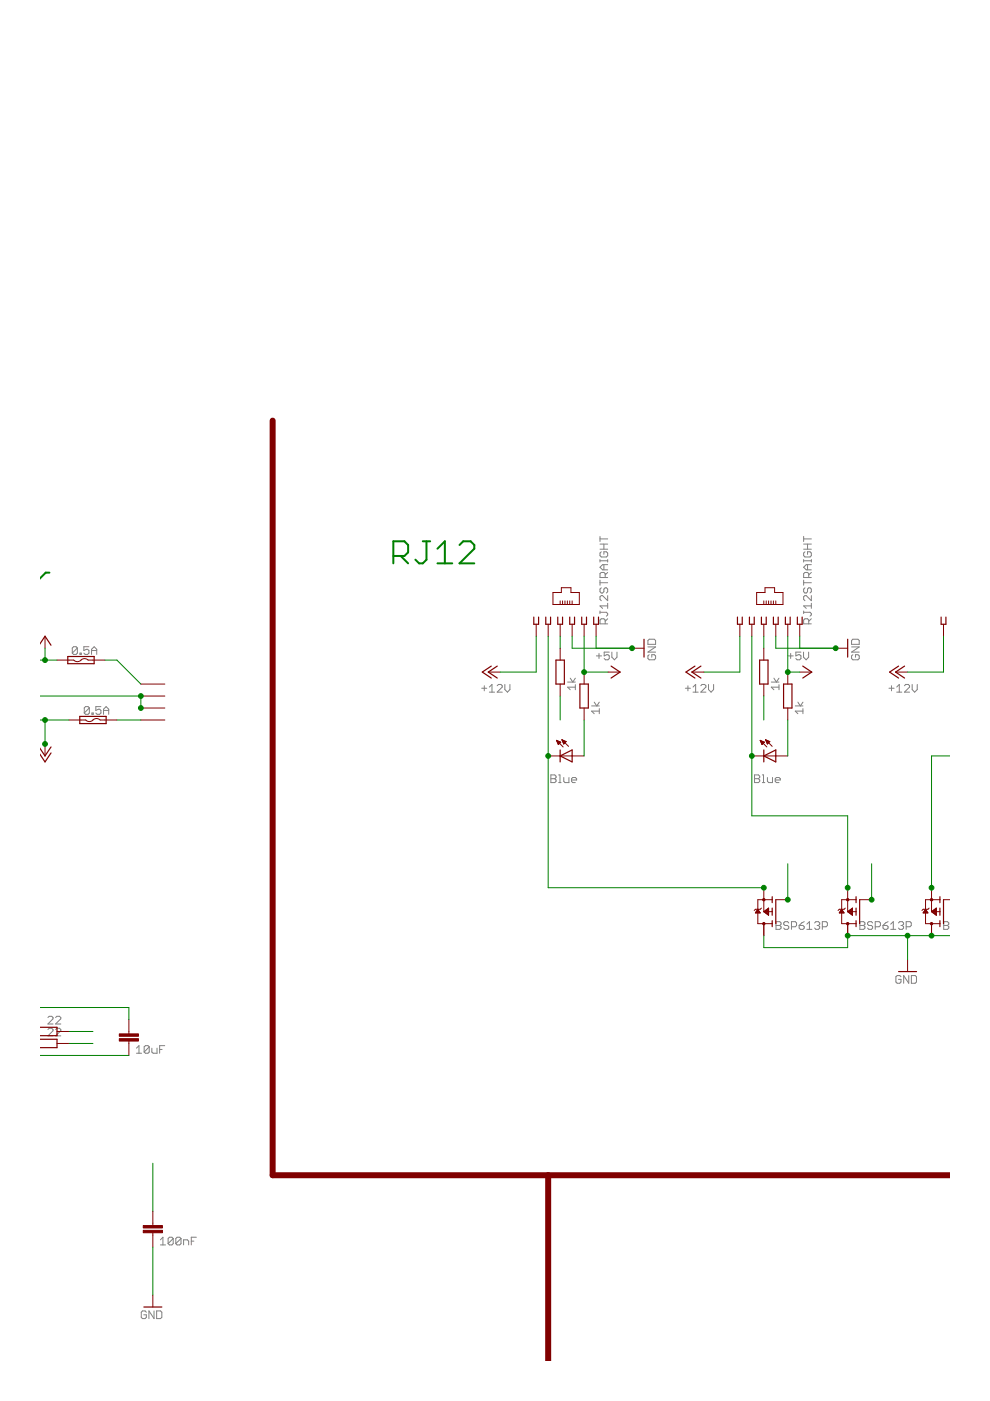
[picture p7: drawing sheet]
<svg xmlns="http://www.w3.org/2000/svg" width="210mm" height="297mm" viewBox="0 0 210 297" stroke-linecap="round" stroke-linejoin="round" font-family="sans-serif">
<g fill="none" stroke="#808080" stroke-width=".21">
<path d="M127.2 113.7v1.1M127.2 118.6v.6M127.2 118.9h1.6M127.2 116.4h1.6M127.2 115.4h1.6M127.2 114.3h1.6M127.5 117l-.3 .3v.5l.3 .3h1.1l.2-.3v-.5l-.2-.3h-.6v.5M128 115.4v1M128 119.7v1.1M128.8 118.6v.6M128.8 119.7h-1l-.6 .6 .6 .5h1M170.4 118.9h1.6"/>
<path d="M170.4 116.4h1.6M170.4 115.4h1.6M170.4 114.3h1.6M170.4 113.7v1.1M170.4 118.6v.6M170.7 117l-.3 .3v.5l.3 .3h1l.3-.3v-.5l-.3-.3h-.5v.5M171.2 115.4v1M171.2 119.7v1.1M172 119.7h-1.1l-.5 .6 .5 .5h1.1M172 118.6v.6M16.4 137.4l-.3-.3h-.5l-.3 .3v1.1M16.4 137.4v1.1l-.3 .2h-.5l-.3-.2"/>
<path d="M16.4 137.4l-1.1 1.1M17 138.5h.2v.2h-.2zM18.9 137.1h-1.1v.8l.5-.2h.3l.3 .2v.6l-.3 .2h-.5l-.3-.2M19.4 138.7v-1l.6-.6 .5 .6v1M19.4 137.9h1.1M126.4 139.1h1.2M127 138.5v1.1M127.2 123v1.1M127.2 129.5v.6M127.2 129.8h1.4l.2 .3v.3l-.2 .2M127.2 123.5h1.6M127.5 124.6l-.3 .3v.6l.3 .2h.3l.2-.2v-.6l.3-.3h.3l.2 .3v.6l-.2 .2"/>
<path d="M128.3 132.3v-.8l-.3-.3h-.5l-.3 .3v.8h1.6M128.3 122.4v-.8l-.3-.2h-.5l-.3 .2v.8h1.6M128.8 126.3v1.1l-1-1.1h-.3l-.3 .2v.6l.3 .3M128.8 131.2l-.5 .5M128.8 127.9v1.1M128.8 128.5h-1.6l.6 .5M128.8 121.4l-.5 .5M129.2 138.3h-1.1v.8l.8-.3 .3 .3v.5l-.3 .3h-.5l-.3-.3M129.7 138.3v1l.6 .6 .5-.6v-1M137.4 137.2h1.6l-1.6 1.1h1.6M137.6 138.8l-.2 .3v.5l.2 .3h1.1l.3-.3v-.5l-.3-.3h-.5v.5M137.6 135.5h1.1l.3 .3v.8h-1.6v-.8z"/>
<path d="M167.1 139.1h1.1M167.6 138.5v1.1M169.8 138.3h-1.1v.8l.6-.3h.2l.3 .3v.5l-.3 .3h-.5l-.3-.3M170.4 138.3v1l.5 .6 .5-.6v-1M170.4 129.8h1.3l.3 .3v.3l-.3 .2M170.4 123.5h1.6M170.4 123v1.1M170.4 129.5v.6M170.7 124.6l-.3 .3v.6l.3 .2h.2l.3-.2v-.6l.3-.3h.2l.3 .3v.6l-.3 .2M171.5 132.3v-.8l-.3-.3h-.5l-.3 .3v.8h1.6M171.5 122.4v-.8l-.3-.2h-.5l-.3 .2v.8h1.6M172 128.5h-1.6l.5 .5"/>
<path d="M172 126.3v1.1l-1.1-1.1h-.2l-.3 .2v.6l.3 .3M172 131.2l-.5 .5M172 127.9v1.1M172 121.4l-.5 .5M180.6 137.2h1.6l-1.6 1.1h1.6M180.6 135.8l.2-.3h1.1l.3 .3v.8h-1.6zM180.8 138.8l-.2 .3v.5l.2 .3h1.1l.3-.3v-.5l-.3-.3h-.5v.5M18.9 150.1l-.2-.3h-.6l-.2 .3v1.1M18.9 150.1v1.1l-.2 .2h-.6l-.2-.2M18.9 150.1l-1 1.1M19.5 151.2h.3v.2h-.3zM21.4 149.8h-1.1v.8l.6-.2h.2l.3 .2v.6l-.3 .2h-.5l-.3-.2"/>
<path d="M21.9 151.4v-1l.6-.6 .6 .6v1M21.9 150.6h1.2M102.1 145.9h1.1M102.7 145.4v1.1M103.8 145.7l.5-.6v1.6M103.8 146.7h1.1M105.4 145.4l.3-.3h.5l.3 .3v.3l-1.1 1h1.1M107 145.1v1.1l.6 .5 .5-.5v-1.1M120.4 144.6h1.6M120.9 143.8l.6 .8 .5-.8M122 145.7h-1.6l.5 .5M122 145.2v1"/>
<path d="M125.4 149.7h1.7M126 148.9l.5 .8 .6-.8M127.1 150.8h-1.7l.6 .5M127.1 150.2v1.1M145.3 145.9h1.1M145.9 145.4v1.1M146.9 146.7h1.1M146.9 145.7l.6-.6v1.6M148.6 145.4l.2-.3h.6l.3 .3v.3l-1.1 1h1.1M150.2 145.1v1.1l.6 .5 .5-.5v-1.1M163.5 144.6h1.7M164.1 143.8l.5 .8 .6-.8"/>
<path d="M165.2 145.7h-1.7l.6 .5M165.2 145.2v1M168.6 149.7h1.6M169.2 148.9l.5 .8 .5-.8M170.2 150.8h-1.6l.6 .5M170.2 150.2v1.1M188.5 145.9h1.1M189 145.4v1.1M190.1 146.7h1.1M190.1 145.7l.6-.6v1.6M191.8 145.4l.2-.3h.6l.2 .3v.3l-1 1h1M193.4 145.1v1.1l.5 .5 .6-.5v-1.1"/>
<path d="M116.8 164.3h.8l.3 .3v.2l-.3 .3 .3 .3v.3l-.3 .2h-.8zM116.8 165.1h.8M118.4 164.3h.3v1.6M118.4 165.9h.6M119.5 164.8v.9l.3 .2h.8v-1.1M121.2 165.4h1.1v-.3l-.3-.3h-.6l-.2 .3v.6l.2 .2h.6M160 164.3h.8l.3 .3v.2l-.3 .3 .3 .3v.3l-.3 .2h-.8zM160 165.1h.8M161.6 164.3h.3v1.6M161.6 165.9h.6M162.7 164.8v.9l.3 .2h.8v-1.1M164.4 165.4h1v-.3l-.2-.3h-.6l-.2 .3v.6l.2 .2h.6"/>
<path d="M164.5 195.4h.8l.3 .3v.2l-.3 .3 .3 .3v.3l-.3 .2h-.8zM164.5 196.2h.8M167.2 195.7l-.2-.3h-.6l-.2 .3v.2l.2 .3h.6l.2 .3v.3l-.2 .2h-.6l-.2-.2M167.8 196.5h.8l.3-.3v-.5l-.3-.3h-.8v1.6M169.4 196.2h.8l.3 .3v.3l-.3 .2h-.5l-.3-.2zM170.5 195.4l-.5 .3-.6 .5M171.1 197h1M171.1 195.9l.5-.5v1.6M172.7 195.7l.3-.3h.5l.3 .3v.2l-.3 .3M173.2 196.2h.3M173.5 196.2l.3 .3v.3l-.3 .2h-.5l-.3-.2M174.3 196.5h.9l.2-.3v-.5l-.2-.3h-.9v1.6"/>
<path d="M182.3 195.4h.8l.3 .3v.2l-.3 .3 .3 .3v.3l-.3 .2h-.8zM182.3 196.2h.8M185 195.7l-.2-.3h-.6l-.3 .3v.2l.3 .3h.6l.2 .3v.3l-.2 .2h-.6l-.3-.2M185.6 196.5h.8l.3-.3v-.5l-.3-.3h-.8v1.6M187.2 196.2h.8l.3 .3v.3l-.3 .2h-.5l-.3-.2zM188.3 195.4l-.6 .3-.5 .5M188.8 197h1.1M188.8 195.9l.6-.5v1.6M190.5 195.7l.3-.3h.5l.3 .3v.2l-.3 .3M191 196.2h.3M191.3 196.2l.3 .3v.3l-.3 .2h-.5l-.3-.2M192.1 196.5h.8l.3-.3v-.5l-.3-.3h-.8v1.6"/>
<path d="M200.1 195.4h.8l.3 .3v.2l-.3 .3 .3 .3v.3l-.3 .2h-.8zM200.1 196.2h.8M10.2 215.7l.2-.2h.6l.2 .2v.3l-1 1.1h1M10.2 218.3l.2-.3h.6l.2 .3v.2l-1 1.1h1M11.8 215.7l.3-.2h.5l.3 .2v.3l-1.1 1.1h1.1M11.8 218.3l.3-.3h.5l.3 .3v.2l-1.1 1.1h1.1M191 207.1l-.2-.3h-.6l-.3 .3v1.1l.3 .3h.6l.2-.3v-.6h-.5M192.7 206.8v1.7l-1.1-1.7v1.7M193.2 206.8h.8l.3 .3v1.1l-.3 .3h-.8zM28.9 222.2l.6-.5v1.6M28.9 223.3h1.1M31.6 222v1.1l-.2 .2h-.6l-.2-.2"/>
<path d="M31.6 222l-.2-.3h-.6l-.2 .3v1.1M31.6 222l-1 1.1M32.2 222.2v.9l.3 .2h.8v-1.1M33.8 222.5h.6M34.9 221.7h-1.1v1.6M31 278.2l-.2-.3h-.6l-.2 .3v1.1l.2 .3h.6l.2-.3v-.5h-.5M32.7 277.9v1.7l-1.1-1.7v1.7M33.2 277.9h.8l.3 .3v1.1l-.3 .3h-.8zM34 262.9l.5-.6v1.6M34 263.9h1.1M36.7 262.6v1.1l-.3 .2h-.5l-.3-.2M36.7 262.6l-.3-.3h-.5l-.3 .3v1.1"/>
<path d="M36.7 262.6l-1.1 1.1M38.4 262.6v1.1l-.3 .2h-.6l-.2-.2M38.4 262.6l-.3-.3h-.6l-.2 .3v1.1M38.4 262.6l-1.1 1.1M38.9 263.9v-1h.8l.3 .2v.8M40.6 263.1h.5M41.6 262.3h-1v1.6"/>
</g>
<path d="M57.8 89.2v160h143.7M116.2 249.2v39.4" fill="none" stroke="#800000" stroke-width="1.3"/>
<g fill="none" stroke="#800000" stroke-width=".25">
<path d="M8.5 136.5l1-1.6 1.3 1.9M14.4 139.2h5.6v1.5h-5.6zM113.2 130.8v1.6h1v-1.6M115.7 130.8v1.6h1v-1.6M117.9 140h1.8v5h-1.8zM118.3 130.8v1.6h1v-1.6M120.8 130.8v1.6h1v-1.6M123.3 130.8v1.6h1.1v-1.6M125.9 130.8v1.6h1v-1.6M136.5 135.5v3.8M156.4 130.8v1.6h1v-1.6M158.9 130.8v1.6h1v-1.6"/>
<path d="M161.1 140h1.7v5h-1.7zM161.4 130.8v1.6h1.1v-1.6M164 130.8v1.6h1v-1.6M166.5 130.8v1.6h1v-1.6M169.1 130.8v1.6h1v-1.6M179.7 135.5v3.8M199.5 130.8v1.6h1.1v-1.6M10.8 158.4l-1.3 1.9-1-1.7M10.8 159.6l-1.3 1.9-1-1.6M16.9 151.9h5.6v1.5h-5.6zM104.2 141.2l-1.9 1.3 1.9 1.3M105.4 141.2l-1.9 1.3 1.9 1.3"/>
<path d="M118.8 159v2.5M123 145h1.7v5.1h-1.7zM129.6 141.2l1.9 1.3-1.9 1.3M147.3 141.2l-1.9 1.3 1.9 1.3M148.6 141.2l-1.9 1.3 1.9 1.3M161.9 159v2.5M166.1 145h1.8v5.1h-1.8zM170.2 141.2l1.9 1.3-1.9 1.3M190.5 141.2l-1.9 1.3 1.9 1.3M191.8 141.2l-1.9 1.3 1.9 1.3M118.8 160.3l2.5-1.3v2.5zM161.9 160.3l2.6-1.3v2.5z"/>
<path d="M163.7 190.1v1.3M163.7 192.5v1.6M163.7 195.2v1.3M164.5 190.8v5M181.5 190.1v1.3M181.5 192.5v1.6M181.5 195.2v1.3M182.3 190.8v5M199.3 190.1v1.3M199.3 192.5v1.6M199.3 195.2v1.3M200 190.8v5"/>
<path d="M8.5 217.8h3.6v1.8h-3.6M190.5 206h3.8M8.5 220.3h3.6v1.8h-3.6M30.5 277.1h3.8"/>
</g>
<g fill="none" stroke="#800000" stroke-width=".21">
<path d="M9.5 134.9v2.5M12.1 140h3.5l.8 .3 1.5-.7 .8 .4h3.5M113.7 132.4v2.5M116.2 132.4v2.5M117.2 125.6h1.8v-1h2.1v1h1.7v2.6h-5.6zM118.8 127.4v.8M118.8 132.4v2.5M118.8 137.4v2.6M119.3 127.4v.8M119.8 127.4v.8M120.3 127.4v.8M120.8 127.4v.8"/>
<path d="M121.3 127.4v.8M121.3 132.4v2.5M123.8 132.4v2.5M126.4 132.4v2.5M134 137.4h2.5M156.9 132.4v2.5M159.4 132.4v2.5M160.4 125.6h1.8v-1h2v1h1.8v2.6h-5.6zM161.9 127.4v.8M161.9 132.4v2.5M161.9 137.4v2.6M162.5 127.4v.8"/>
<path d="M163 127.4v.8M163.5 127.4v.8M164 127.4v.8M164.5 127.4v.8M164.5 132.4v2.5M167 132.4v2.5M169.6 132.4v2.5M177.2 137.4h2.5M200 132.4v2.5M9.5 157.7v2.6M14.6 152.7h3.6l.7 .3 1.6-.7 .7 .4h3.6M29.9 145h5"/>
<path d="M29.9 147.6h5M29.9 150.1h5M29.9 152.7h5M103.5 142.5h2.6M118 157l1.4 1.4M118 157h.1M118 157l.9 .4M118 157l.4 .9M118 157.1h.3M118.1 157.2h.5M118.2 157.4h.7M118.2 157.5h.6"/>
<path d="M118.3 157.6h.4M118.3 157.7h.2M118.4 157.8h.1M118.8 145v2.6M118.9 157.4l-.5 .5M119.1 156.8l1.4 1.4M119.1 156.8l.9 .4M119.1 156.8l.4 .9 .5-.5M119.1 156.9h.1M119.2 157h.3M119.3 157.1h.5M119.3 157.2h.7"/>
<path d="M119.4 157.4h.5M119.4 157.5h.4M119.5 157.6h.2M119.5 157.7h.1M123.8 142.5v2.5M123.8 150.1v2.6M128.9 142.5h2.6M146.7 142.5h2.5M161.2 157h.1M161.2 157l1.4 1.4M161.2 157l.9 .4-.5 .5M161.2 157l.4 .9"/>
<path d="M161.2 157.1h.3M161.3 157.2h.5M161.3 157.4h.8M161.4 157.5h.5M161.4 157.6h.4M161.5 157.7h.2M161.5 157.8h.1M161.9 145v2.6M162.3 156.9h.1M162.3 156.8l1.4 1.4M162.3 156.8l.9 .4M162.3 156.8l.4 .9 .5-.5"/>
<path d="M162.4 157h.2M162.4 157.1h.5M162.5 157.2h.7M162.5 157.4h.6M162.6 157.5h.4M162.6 157.6h.3M162.7 157.7h.1M167 142.5v2.5M167 150.1v2.6M169.6 142.5h2.5M189.9 142.5h2.5M116.2 160.3h7.6"/>
<path d="M159.4 160.3h7.6M160.3 193.4h.8M160.3 193.3h.7M160.4 193.2h.5M160.5 193.1h.3M160.6 192.9h.2M160.7 192.8h.1M160.7 192.8l.5 .7h-1zM161.4 192.5l-.2 .3h-1l-.3 .2M161.9 193.3l1.1-.8v1.6M161.9 188.2v5.1M161.9 195.8v2.6"/>
<path d="M161.9 193.3l1.1 .8M162.1 193.2h.9M162.1 193.4h.9M162.2 193.1h.8M162.3 193.5h.7M162.4 192.9h.6M162.4 193.7h.6M162.6 192.8h.4M162.6 193.8h.4M162.7 192.7h.3M162.8 193.9h.2M162.9 192.6h.1"/>
<path d="M162.9 194h.1M163.7 193.3h-1.8M163.7 190.8h-3v5h3M164.5 190.8h2.5M178 193.4h.9M178.1 193.3h.7M178.2 193.2h.5M178.3 193.1h.3M178.4 192.9h.1M178.4 192.8h.1M178.5 192.8l.5 .7h-1.1zM179.2 192.5l-.2 .3h-1.1l-.2 .2"/>
<path d="M179.7 188.2v5.1M179.7 195.8v2.6M179.7 193.3l1-.8v1.6M179.7 193.3l1 .8M179.9 193.2h.8M179.9 193.4h.8M180 193.1h.7M180 193.5h.7M180.2 192.9h.5M180.2 193.7h.5M180.4 192.8h.3M180.4 193.8h.3"/>
<path d="M180.5 192.7h.2M180.5 193.9h.2M180.7 192.6h.1M180.7 194h.1M181.5 193.3h-1.8M181.5 190.8h-3v5h3M182.3 190.8h2.5M195.8 193.4h.9M195.9 193.3h.7M196 193.2h.5M196 193.1h.4M196.1 192.9h.2"/>
<path d="M196.2 192.8h.1M196.2 192.8l.5 .7h-1zM197 192.5l-.3 .3h-1l-.2 .2M197.5 188.2v5.1M197.5 195.8v2.6M197.5 193.3l1-.8v1.6M197.5 193.3l1 .8M197.7 193.2h.8M197.7 193.4h.8M197.8 193.1h.7M197.8 193.5h.7M198 192.9h.5"/>
<path d="M198 193.7h.5M198.1 192.8h.4M198.1 193.8h.4M198.3 192.7h.2M198.3 193.9h.2M198.5 192.6h.1M198.5 194h.1M199.3 193.3h-1.8M199.3 190.8h-3.1v5h3.1M200 190.8h1.5M12.1 218.7h2.5M27.3 216.2v3"/>
<path d="M192.4 203.5v2.5M12.1 221.2h2.5M27.3 220.7v3.1M32.4 256.8v3M32.4 261.4v3M32.4 274.6v2.5"/>
</g>
<g fill="#800000" stroke="#800000" stroke-width=".21">
<path d="M30.4 260.9h4v.5h-4z"/>
<path d="M30.4 259.8h4v.5h-4z"/>
<path d="M25.3 220.2h4.1v.5h-4.1z"/>
<path d="M25.3 219.2h4.1v.5h-4.1z"/>
</g>
<g fill="#800000" stroke="#800000" stroke-width=".21">
<circle cx="161.9" cy="190.8" r=".25"/>
<circle cx="161.9" cy="195.8" r=".25"/>
<circle cx="179.7" cy="190.8" r=".25"/>
<circle cx="179.7" cy="195.8" r=".25"/>
<circle cx="197.5" cy="190.8" r=".25"/>
<circle cx="197.5" cy="195.8" r=".25"/>
</g>
<path d="M83.4 117.9h2.3l.8-.8v-1.6l-.8-.7h-2.3v4.6M85 117.9l1.5 1.5M89.6 114.8h1.6M90.4 114.8v3.9l-.8 .7h-.7l-.8-.7M92.8 119.4h3.1M92.8 116.3l1.5-1.5v4.6M97.4 115.5l.8-.7h1.6l.8 .7v.8l-3.2 3.1h3.2M10.5 121.4h-.8l-1.2 1.2" fill="none" stroke="#008000" stroke-width=".42"/>
<g fill="none" stroke="#008000" stroke-width=".21">
<path d="M8.5 140h3.6M9.5 137.4v2.6M22.2 140h2.6l5.1 5M113.7 134.9v7.6h-7.6M116.2 134.9v53.3h45.7M118.8 134.9v2.5M121.3 134.9v2.5h12.7M123.8 134.9v7.6h5.1M126.4 134.9v2.5M156.9 134.9v7.6h-7.7M159.4 134.9v38.1h20.3v15.2M161.9 134.9v2.5"/>
<path d="M164.5 134.9v2.5h12.7M167 134.9v7.6h2.6M169.6 134.9v2.5M200 134.9v7.6h-7.6M8.5 147.6h21.4v2.5M8.5 152.7h6.1M9.5 152.7v5M24.8 152.7h5.1M118.8 147.6v5.1M123.8 152.7v7.6M161.9 147.6v5.1M167 152.7v7.6"/>
<path d="M201.5 160.3h-4v27.9M161.9 198.4v2.5h17.8v-2.5h21.8M167 183.1v7.7M184.8 183.1v7.7M192.4 198.4v5.1M8.5 213.6h18.8v2.6M14.6 218.7h5.1M8.5 223.8h18.8M14.6 221.2h5.1M32.4 246.6v10.2M32.4 264.4v10.2"/>
</g>
<g fill="#008000" stroke="#008000" stroke-width=".21">
<circle cx="167" cy="142.5" r=".51"/>
<circle cx="9.5" cy="140" r=".51"/>
<circle cx="123.8" cy="142.5" r=".51"/>
<circle cx="134" cy="137.4" r=".51"/>
<circle cx="177.2" cy="137.4" r=".51"/>
<circle cx="29.9" cy="150.1" r=".51"/>
<circle cx="29.9" cy="147.6" r=".51"/>
<circle cx="197.5" cy="198.4" r=".51"/>
<circle cx="192.4" cy="198.4" r=".51"/>
<circle cx="179.7" cy="198.4" r=".51"/>
<circle cx="167" cy="190.8" r=".51"/>
<circle cx="184.8" cy="190.8" r=".51"/>
<circle cx="9.5" cy="157.7" r=".51"/>
<circle cx="9.5" cy="152.7" r=".51"/>
<circle cx="116.2" cy="160.3" r=".51"/>
<circle cx="161.9" cy="188.2" r=".51"/>
<circle cx="159.4" cy="160.3" r=".51"/>
<circle cx="179.7" cy="188.2" r=".51"/>
<circle cx="197.5" cy="188.2" r=".51"/>
</g>
</svg>
